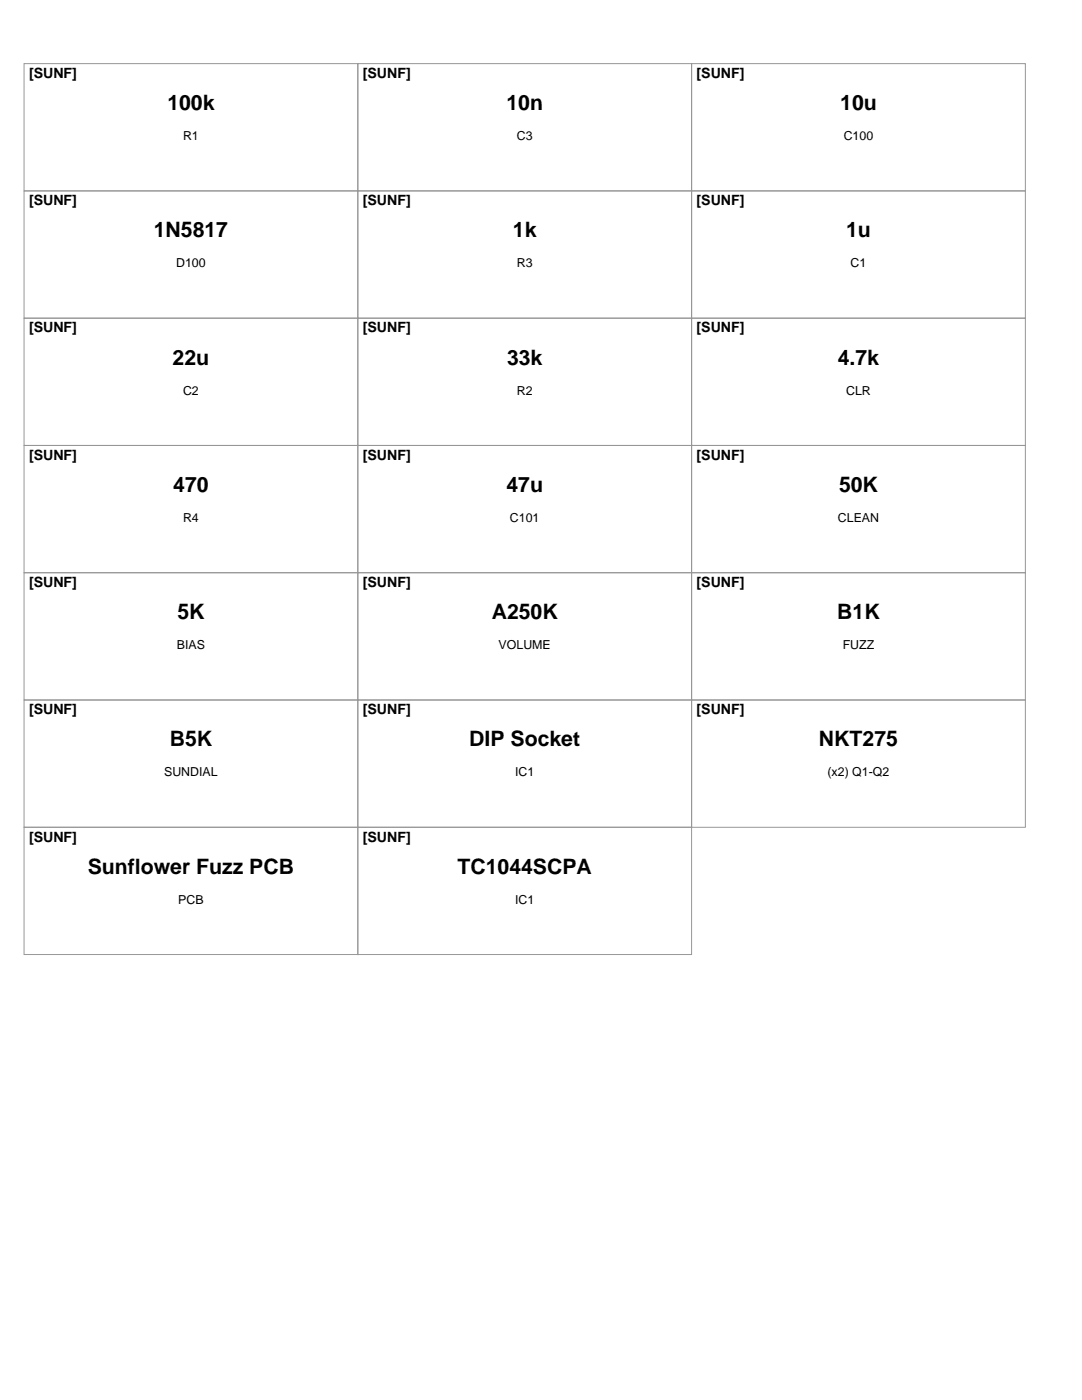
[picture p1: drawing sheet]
<svg xmlns="http://www.w3.org/2000/svg" width="216mm" height="279mm" viewBox="0 0 216 279" stroke-linecap="round" stroke-linejoin="round" font-family="sans-serif">
<defs><g id="words">
<g font-size="4.2">
<text x="33.4" y="22">100k</text>
<text x="101.1" y="22">10n</text>
<text x="167.7" y="22">10u</text>
<text x="30.7" y="47.4">1N5817</text>
<text x="102.3" y="47.4">1k</text>
<text x="168.8" y="47.4">1u</text>
<text x="34.5" y="72.8">22u</text>
<text x="101.2" y="72.8">33k</text>
<text x="167.2" y="72.8">4.7k</text>
<text x="34.6" y="98.2">470</text>
<text x="101.1" y="98.2">47u</text>
<text x="167.4" y="98.2">50K</text>
<text x="35.4" y="123.6">5K</text>
<text x="98.1" y="123.6">A250K</text>
<text x="167.1" y="123.6">B1K</text>
<text x="33.9" y="149">B5K</text>
<text x="93.6" y="149">DIP Socket</text>
<text x="163.4" y="149">NKT275</text>
<text x="17.5" y="174.4">Sunflower Fuzz PCB</text>
<text x="91.3" y="174.4">TC1044SCPA</text>
</g>
<g font-size="2.8">
<text x="5.8" y="15.5">[SUNF]</text>
<text x="72.4" y="15.5">[SUNF]</text>
<text x="139" y="15.5">[SUNF]</text>
<text x="5.8" y="40.9">[SUNF]</text>
<text x="72.4" y="40.9">[SUNF]</text>
<text x="139" y="40.9">[SUNF]</text>
<text x="5.8" y="66.3">[SUNF]</text>
<text x="72.4" y="66.3">[SUNF]</text>
<text x="139" y="66.3">[SUNF]</text>
<text x="5.8" y="91.7">[SUNF]</text>
<text x="72.4" y="91.7">[SUNF]</text>
<text x="139" y="91.7">[SUNF]</text>
<text x="5.8" y="117.1">[SUNF]</text>
<text x="72.4" y="117.1">[SUNF]</text>
<text x="139" y="117.1">[SUNF]</text>
<text x="5.8" y="142.5">[SUNF]</text>
<text x="72.4" y="142.5">[SUNF]</text>
<text x="139" y="142.5">[SUNF]</text>
<text x="5.8" y="167.9">[SUNF]</text>
<text x="72.4" y="167.9">[SUNF]</text>
</g>
<g font-size="2.5">
<text x="36.5" y="27.9">R1</text>
<text x="103.1" y="27.9">C3</text>
<text x="168.3" y="27.9">C100</text>
<text x="35.2" y="53.3">D100</text>
<text x="103.1" y="53.3">R3</text>
<text x="169.7" y="53.3">C1</text>
<text x="36.5" y="78.7">C2</text>
<text x="103.1" y="78.7">R2</text>
<text x="168.8" y="78.7">CLR</text>
<text x="36.5" y="104.1">R4</text>
<text x="101.7" y="104.1">C101</text>
<text x="167.2" y="104.1">CLEAN</text>
<text x="35.3" y="129.5">BIAS</text>
<text x="99.5" y="129.5">VOLUME</text>
<text x="168.1" y="129.5">FUZZ</text>
<text x="32.7" y="154.9">SUNDIAL</text>
<text x="102.8" y="154.9">IC1</text>
<text x="165.1" y="154.9">(x2) Q1-Q2</text>
<text x="35.6" y="180.3">PCB</text>
<text x="102.8" y="180.3">IC1</text>
</g>
</g></defs>
<g fill="none" stroke="#969696" stroke-width=".2">
<path d="M4.8 12.7h66.6v25.4h-66.6zM71.4 12.7h66.6v25.4h-66.6zM138 12.7h66.6v25.4h-66.6zM4.8 38.1h66.6v25.4h-66.6zM71.4 38.1h66.6v25.4h-66.6zM138 38.1h66.6v25.4h-66.6zM4.8 63.5h66.6v25.4h-66.6zM71.4 63.5h66.6v25.4h-66.6zM138 63.5h66.6v25.4h-66.6zM4.8 88.9h66.6v25.4h-66.6zM71.4 88.9h66.6v25.4h-66.6zM138 88.9h66.6v25.4h-66.6z"/>
<path d="M4.8 114.3h66.6v25.4h-66.6zM71.4 114.3h66.6v25.4h-66.6zM138 114.3h66.6v25.4h-66.6zM4.8 139.7h66.6v25.4h-66.6zM71.4 139.7h66.6v25.4h-66.6zM138 139.7h66.6v25.4h-66.6zM4.8 165.1h66.6v25.4h-66.6zM71.4 165.1h66.6v25.4h-66.6z"/>
</g>
<use href="#words"/>
</svg>
